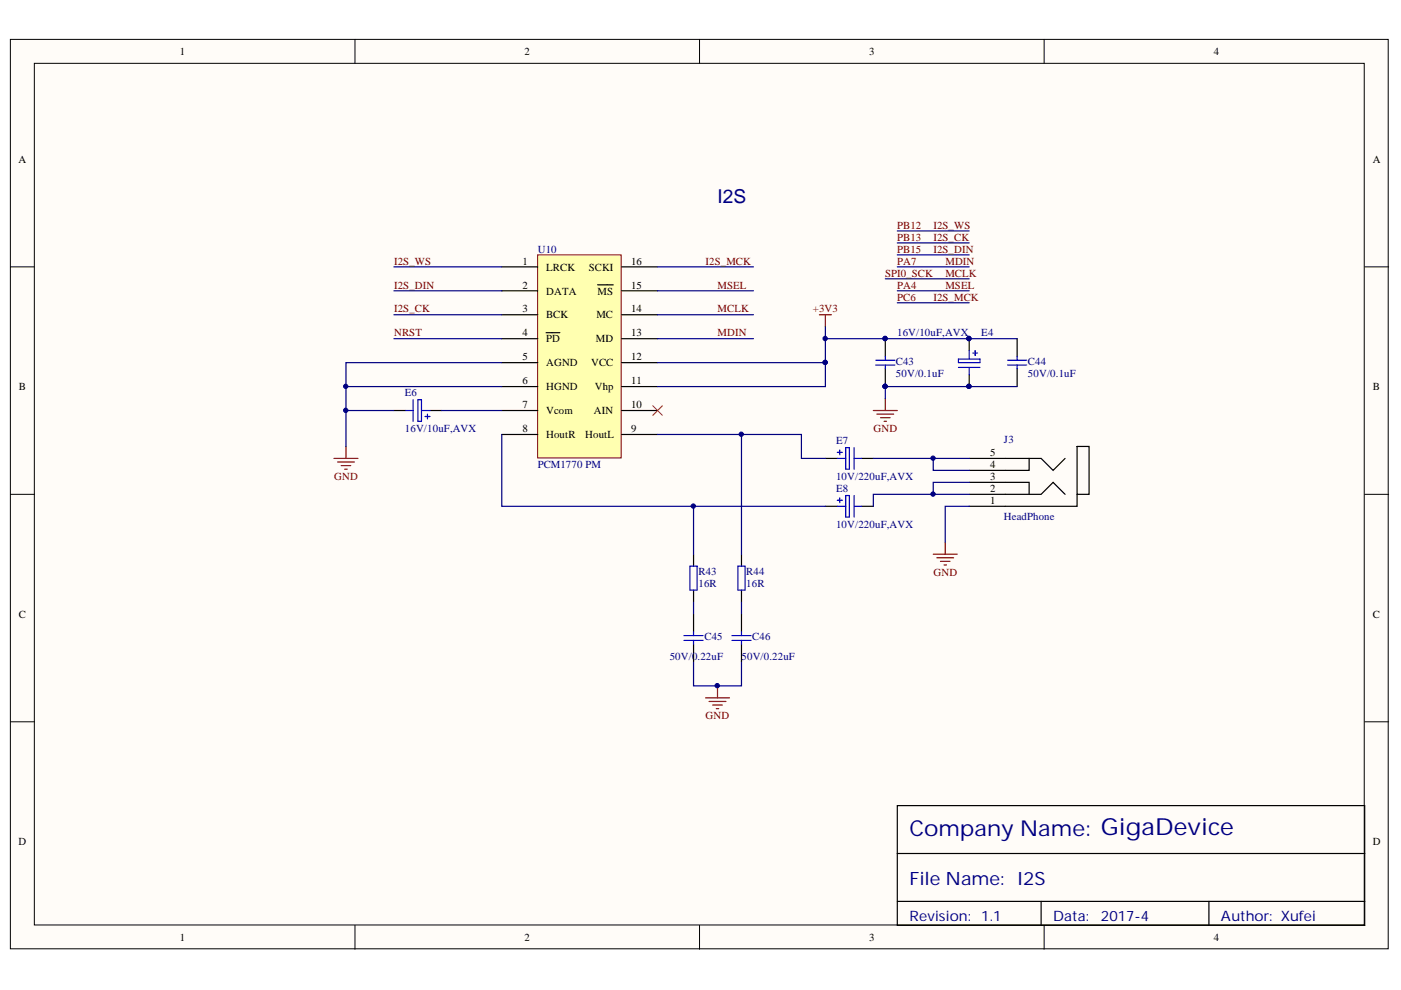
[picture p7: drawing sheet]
<svg xmlns="http://www.w3.org/2000/svg" width="297mm" height="210mm" viewBox="0 0 297 210" stroke-linecap="round" stroke-linejoin="round" font-family="sans-serif">
<defs><g id="words">
<text font-size="4.6" fill="#000080" x="192.8" y="177.2">Company Name: GigaDevice</text>
<text font-size="4.1" fill="#000080" x="152.1" y="43">I2S</text>
<text font-size="3.9" fill="#000080" x="192.8" y="187.6">File Name: I2S</text>
<g font-size="3" fill="#000080">
<text x="192.8" y="195.4">Revision:</text>
<text x="208" y="195.4">1.1</text>
<text x="223.3" y="195.4">Data:</text>
<text x="233.4" y="195.4">2017-4</text>
<text x="258.9" y="195.4">Author: Xufei</text>
</g>
<g font-size="2.3">
<text x="38.1" y="11.7">1</text>
<text x="111.2" y="11.7">2</text>
<text x="184.3" y="11.7">3</text>
<text x="257.4" y="11.7">4</text>
<text x="3.9" y="34.5">A</text>
<text x="291.1" y="34.5">A</text>
<text x="110.8" y="56.1">1</text>
<text x="115.8" y="57.4">LRCK</text>
<text x="124.8" y="57.4">SCKI</text>
<text x="133.8" y="56.1">16</text>
<text x="110.8" y="61.2">2</text>
<text x="115.8" y="62.4">DATA</text>
<text x="126.7" y="62.4">MS</text>
<text x="133.8" y="61.2">15</text>
<text x="110.8" y="66.2">3</text>
<text x="110.8" y="71.3">4</text>
<text x="115.8" y="67.5">BCK</text>
<text x="126.4" y="67.5">MC</text>
<text x="133.8" y="71.3">13</text>
<text x="133.8" y="66.2">14</text>
<text x="110.8" y="76.4">5</text>
<text x="115.8" y="72.6">PD</text>
<text x="115.8" y="77.7">AGND</text>
<text x="125.3" y="77.7">VCC</text>
<text x="126.4" y="72.6">MD</text>
<text x="133.8" y="76.4">12</text>
<text x="4" y="82.7">B</text>
<text x="110.8" y="81.5">6</text>
<text x="115.8" y="82.7">HGND</text>
<text x="126.1" y="82.7">Vhp</text>
<text x="133.8" y="81.5">11</text>
<text x="291.1" y="82.7">B</text>
<text x="110.8" y="86.5">7</text>
<text x="115.8" y="87.8">Vcom</text>
<text x="125.9" y="87.8">AIN</text>
<text x="133.8" y="86.5">10</text>
<text x="110.8" y="91.6">8</text>
<text x="115.8" y="92.9">HoutR</text>
<text x="124.1" y="92.9">HoutL</text>
<text x="133.8" y="91.6">9</text>
<text x="209.9" y="96.7">5</text>
<text x="209.9" y="99.2">4</text>
<text x="209.9" y="101.7">3</text>
<text x="209.9" y="104.4">2</text>
<text x="209.9" y="106.9">1</text>
<text x="4" y="131">C</text>
<text x="291.1" y="131">C</text>
<text x="3.9" y="179.2">D</text>
<text x="291.1" y="179.2">D</text>
<text x="38.1" y="199.5">1</text>
<text x="111.2" y="199.5">2</text>
<text x="184.3" y="199.5">3</text>
<text x="257.4" y="199.5">4</text>
</g>
<g font-size="2.3" fill="#000080">
<text x="114" y="53.6">U10</text>
<text x="190.2" y="71.3">16V/10uF,AVX</text>
<text x="208" y="71.3">E4</text>
<text x="189.9" y="77.4">C43</text>
<text x="217.9" y="77.4">C44</text>
<text x="85.8" y="84">E6</text>
<text x="189.9" y="79.9">50V/0.1uF</text>
<text x="217.9" y="79.9">50V/0.1uF</text>
<text x="85.8" y="91.6">16V/10uF,AVX</text>
<text x="177.3" y="94.1">E7</text>
<text x="212.9" y="93.9">J3</text>
<text x="114" y="99.2">PCM1770 PM</text>
<text x="177.3" y="101.7">10V/220uF,AVX</text>
<text x="177.3" y="104.4">E8</text>
<text x="177.3" y="112">10V/220uF,AVX</text>
<text x="212.9" y="110.2">HeadPhone</text>
<text x="148.1" y="121.8">R43</text>
<text x="148.1" y="124.4">16R</text>
<text x="158.2" y="121.8">R44</text>
<text x="158.2" y="124.4">16R</text>
<text x="149.4" y="135.8">C45</text>
<text x="159.5" y="135.8">C46</text>
<text x="142" y="139.8">50V/0.22uF</text>
<text x="157.2" y="139.8">50V/0.22uF</text>
</g>
<g font-size="2.3" fill="#800000">
<text x="190.2" y="53.6">PB15</text>
<text x="190.2" y="51">PB13</text>
<text x="190.2" y="48.5">PB12</text>
<text x="197.9" y="48.5">I2S_WS</text>
<text x="197.9" y="53.6">I2S_DIN</text>
<text x="197.9" y="51">I2S_CK</text>
<text x="83.6" y="56.1">I2S_WS</text>
<text x="149.6" y="56.1">I2S_MCK</text>
<text x="187.7" y="58.6">SPI0_SCK</text>
<text x="190.2" y="56.1">PA7</text>
<text x="200.4" y="56.1">MDIN</text>
<text x="200.4" y="58.6">MCLK</text>
<text x="83.6" y="61.2">I2S_DIN</text>
<text x="152.1" y="61.2">MSEL</text>
<text x="190.2" y="61.2">PA4</text>
<text x="190.2" y="63.7">PC6</text>
<text x="197.9" y="63.7">I2S_MCK</text>
<text x="200.4" y="61.2">MSEL</text>
<text x="83.6" y="71.3">NRST</text>
<text x="83.6" y="66.2">I2S_CK</text>
<text x="152.1" y="66.2">MCLK</text>
<text x="152.1" y="71.3">MDIN</text>
<text x="172.4" y="66.2">+3V3</text>
<text x="185.2" y="91.6">GND</text>
<text x="70.9" y="101.7">GND</text>
<text x="197.9" y="122.1">GND</text>
<text x="149.6" y="152.5">GND</text>
</g>
</g></defs>
<g fill="#fffcf8" stroke="#000" stroke-width=".21">
<path d="M2.2 8.4h292.1v192.8h-292.1z"/>
<path d="M7.3 13.4h281.9v182.7h-281.9z"/>
</g>
<path d="M75.3 8.4v5M148.3 8.4v5M221.4 8.4v5M2.2 56.6h5.1M289.3 56.6h5.1M2.2 104.8h5.1M289.3 104.8h5.1M2.2 153h5.1M289.3 153h5.1M75.3 196.2v5.1M148.3 196.2v5.1M221.4 196.2v5.1" fill="none" stroke="#000" stroke-width=".21"/>
<path d="M190.2 170.8h99.1v25.4h-99.1zM190.2 181h99.1M190.2 191.1h99.1M220.7 191.1v5.1M256.3 191.1v5.1" fill="none" stroke="#000" stroke-width=".25"/>
<path d="M114 54h17.7v43.1h-17.7z" fill="#ffffb0" stroke="#800000" stroke-width=".21"/>
<g fill="none" stroke="#000" stroke-width=".25">
<path d="M106.4 56.6h7.6M131.8 56.6h7.6M106.4 61.7h7.6M106.4 66.7h7.6M106.4 71.8h7.6M106.4 76.9h7.6M115.8 70.5h2.9M126.7 60.4h3.3M131.8 61.7h7.6M131.8 66.7h7.6M131.8 71.8h7.6M131.8 76.9h7.6"/>
<path d="M187.7 71.8v3.8M187.7 78.2v3.8M205.5 71.8v2.5M205.5 79.4v2.6M215.7 71.8v3.8M215.7 78.2v3.8M83.5 87h2.6M91.1 87h2.6M106.4 82h7.6M106.4 87h7.6M106.4 92.1h7.6M131.8 82h7.6"/>
<path d="M131.8 87h7.6M131.8 92.1h7.6M175 97.2h2.5M182.6 97.2h2.6M205.5 97.2h15.2l2.6 2.5 2.5-2.5M218.2 97.2v2.5h-12.7M228.4 94.7h2.5v10.1h-2.5zM147 117.5v2.5M157.2 117.5v2.5M175 107.3h2.5M182.6 107.3h2.6M205.5 104.8h15.2l2.6-2.5 2.5 2.5"/>
<path d="M205.5 102.3h12.7v2.5M228.4 104.8v2.5h-22.9M147 125.1v2.6M147 130.2v3.8M147 136.5v3.8M157.2 125.1v2.6M157.2 130.2v3.8M157.2 136.5v3.8"/>
</g>
<g fill="none" stroke="#000080" stroke-width=".25">
<path d="M83.5 56.6h22.9M139.4 56.6h20.3M187.7 59.1h17.8M190.2 56.6h15.3M190.2 54h15.3M190.2 51.5h15.3M190.2 49h15.3M83.5 61.7h22.9M83.5 66.7h22.9M83.5 71.8h22.9M106.4 76.9h-33v17.8M139.4 61.7h20.3"/>
<path d="M139.4 66.7h20.3M139.4 71.8h20.3M175 69.3v7.6h-35.6M175 76.9v5.1h-35.6M175 71.8h40.7M190.2 61.7h15.3M190.2 64.2h15.3M73.4 82h33M73.4 87h10.1M93.7 87h12.7M106.4 92.1v15.2h68.6M139.4 92.1h30.5v5.1h5.1"/>
<path d="M157.2 92.1v25.4M185.2 97.2h20.3M197.9 97.2v2.5h7.6M215.7 82h-28v2.5M147 107.3v10.2M205.5 104.8h-20.3v2.5M205.5 102.3h-7.6v2.5M205.5 107.3h-5.1v7.7M147 127.7v2.5M157.2 127.7v2.5M147 140.3v5.1h10.2v-5.1"/>
</g>
<g fill="none" stroke="#800000" stroke-width=".25">
<path d="M173.7 66.7h2.6M175 66.7v2.6M70.8 97.2h5.1M71.6 98h3.5M72.3 98.7h2.1M73.1 99.5h.5M73.4 94.7v2.5M185.2 87h5M185.9 87.8h3.6M186.7 88.6h2M187.4 89.3h.6M187.7 84.5v2.5"/>
<path d="M197.9 117.5h5M198.6 118.3h3.6M199.4 119h2M200.2 119.8h.5M200.4 115v2.5M149.6 148h5.1M150.3 148.7h3.6M151.1 149.5h2M151.9 150.2h.5M152.1 145.4v2.6"/>
</g>
<g fill="#000080" stroke="#000080" stroke-width=".21">
<circle cx="73.3" cy="81.9" r=".46"/>
<circle cx="174.9" cy="76.8" r=".46"/>
<circle cx="73.3" cy="87" r=".46"/>
<circle cx="197.8" cy="97.1" r=".46"/>
<circle cx="152.1" cy="145.4" r=".46"/>
<circle cx="147" cy="107.3" r=".46"/>
<circle cx="157.2" cy="92.1" r=".46"/>
<circle cx="187.6" cy="71.8" r=".46"/>
<circle cx="187.7" cy="81.9" r=".46"/>
<circle cx="205.4" cy="71.8" r=".47"/>
<circle cx="205.4" cy="81.9" r=".46"/>
<circle cx="174.9" cy="71.8" r=".46"/>
<circle cx="197.8" cy="104.8" r=".46"/>
</g>
<g fill="none" stroke="#00f" stroke-width=".25">
<path d="M185.7 77.4h4M185.7 76.4h4M187.7 75.6v.8M187.7 77.4v.8M203.2 76.1h4.6v.8h-4.6zM203.2 77.9h4.6M205.5 74.3v1.8M205.5 77.9v1.5M206.3 74.9h1M206.8 74.3v1.1M213.6 77.4h4.1M213.6 76.4h4.1"/>
<path d="M215.7 75.6v.8M215.7 77.4v.8M86.1 87h1.5M87.6 84.8v4.5M88.6 84.8h.8v4.5h-.8zM89.4 87h1.7M90.1 88.3h1M90.6 87.8v1M177.5 95.9h1.1M177.5 97.2h1.8M178 95.4v1M179.3 94.9h.8v4.6h-.8z"/>
<path d="M181.1 97.2h1.5M181.1 94.9v4.6M177.5 106.1h1.1M177.5 107.3h1.8M178 105.6v1M179.3 105.1h.8v4.5h-.8zM181.1 105.1v4.5M181.1 107.3h1.5M145 134.8h4.1M145 135.8h4.1M146.3 120h1.5v5.1h-1.5zM147 134v.8"/>
<path d="M147 135.8v.7M155.2 134.8h4M155.2 135.8h4M156.4 120h1.6v5.1h-1.6zM157.2 134v.8M157.2 135.8v.7"/>
</g>
<path d="M138.4 86l2 2.1M140.4 86l-2 2.1" fill="none" stroke="#f00" stroke-width=".21"/>
<use href="#words"/>
</svg>
